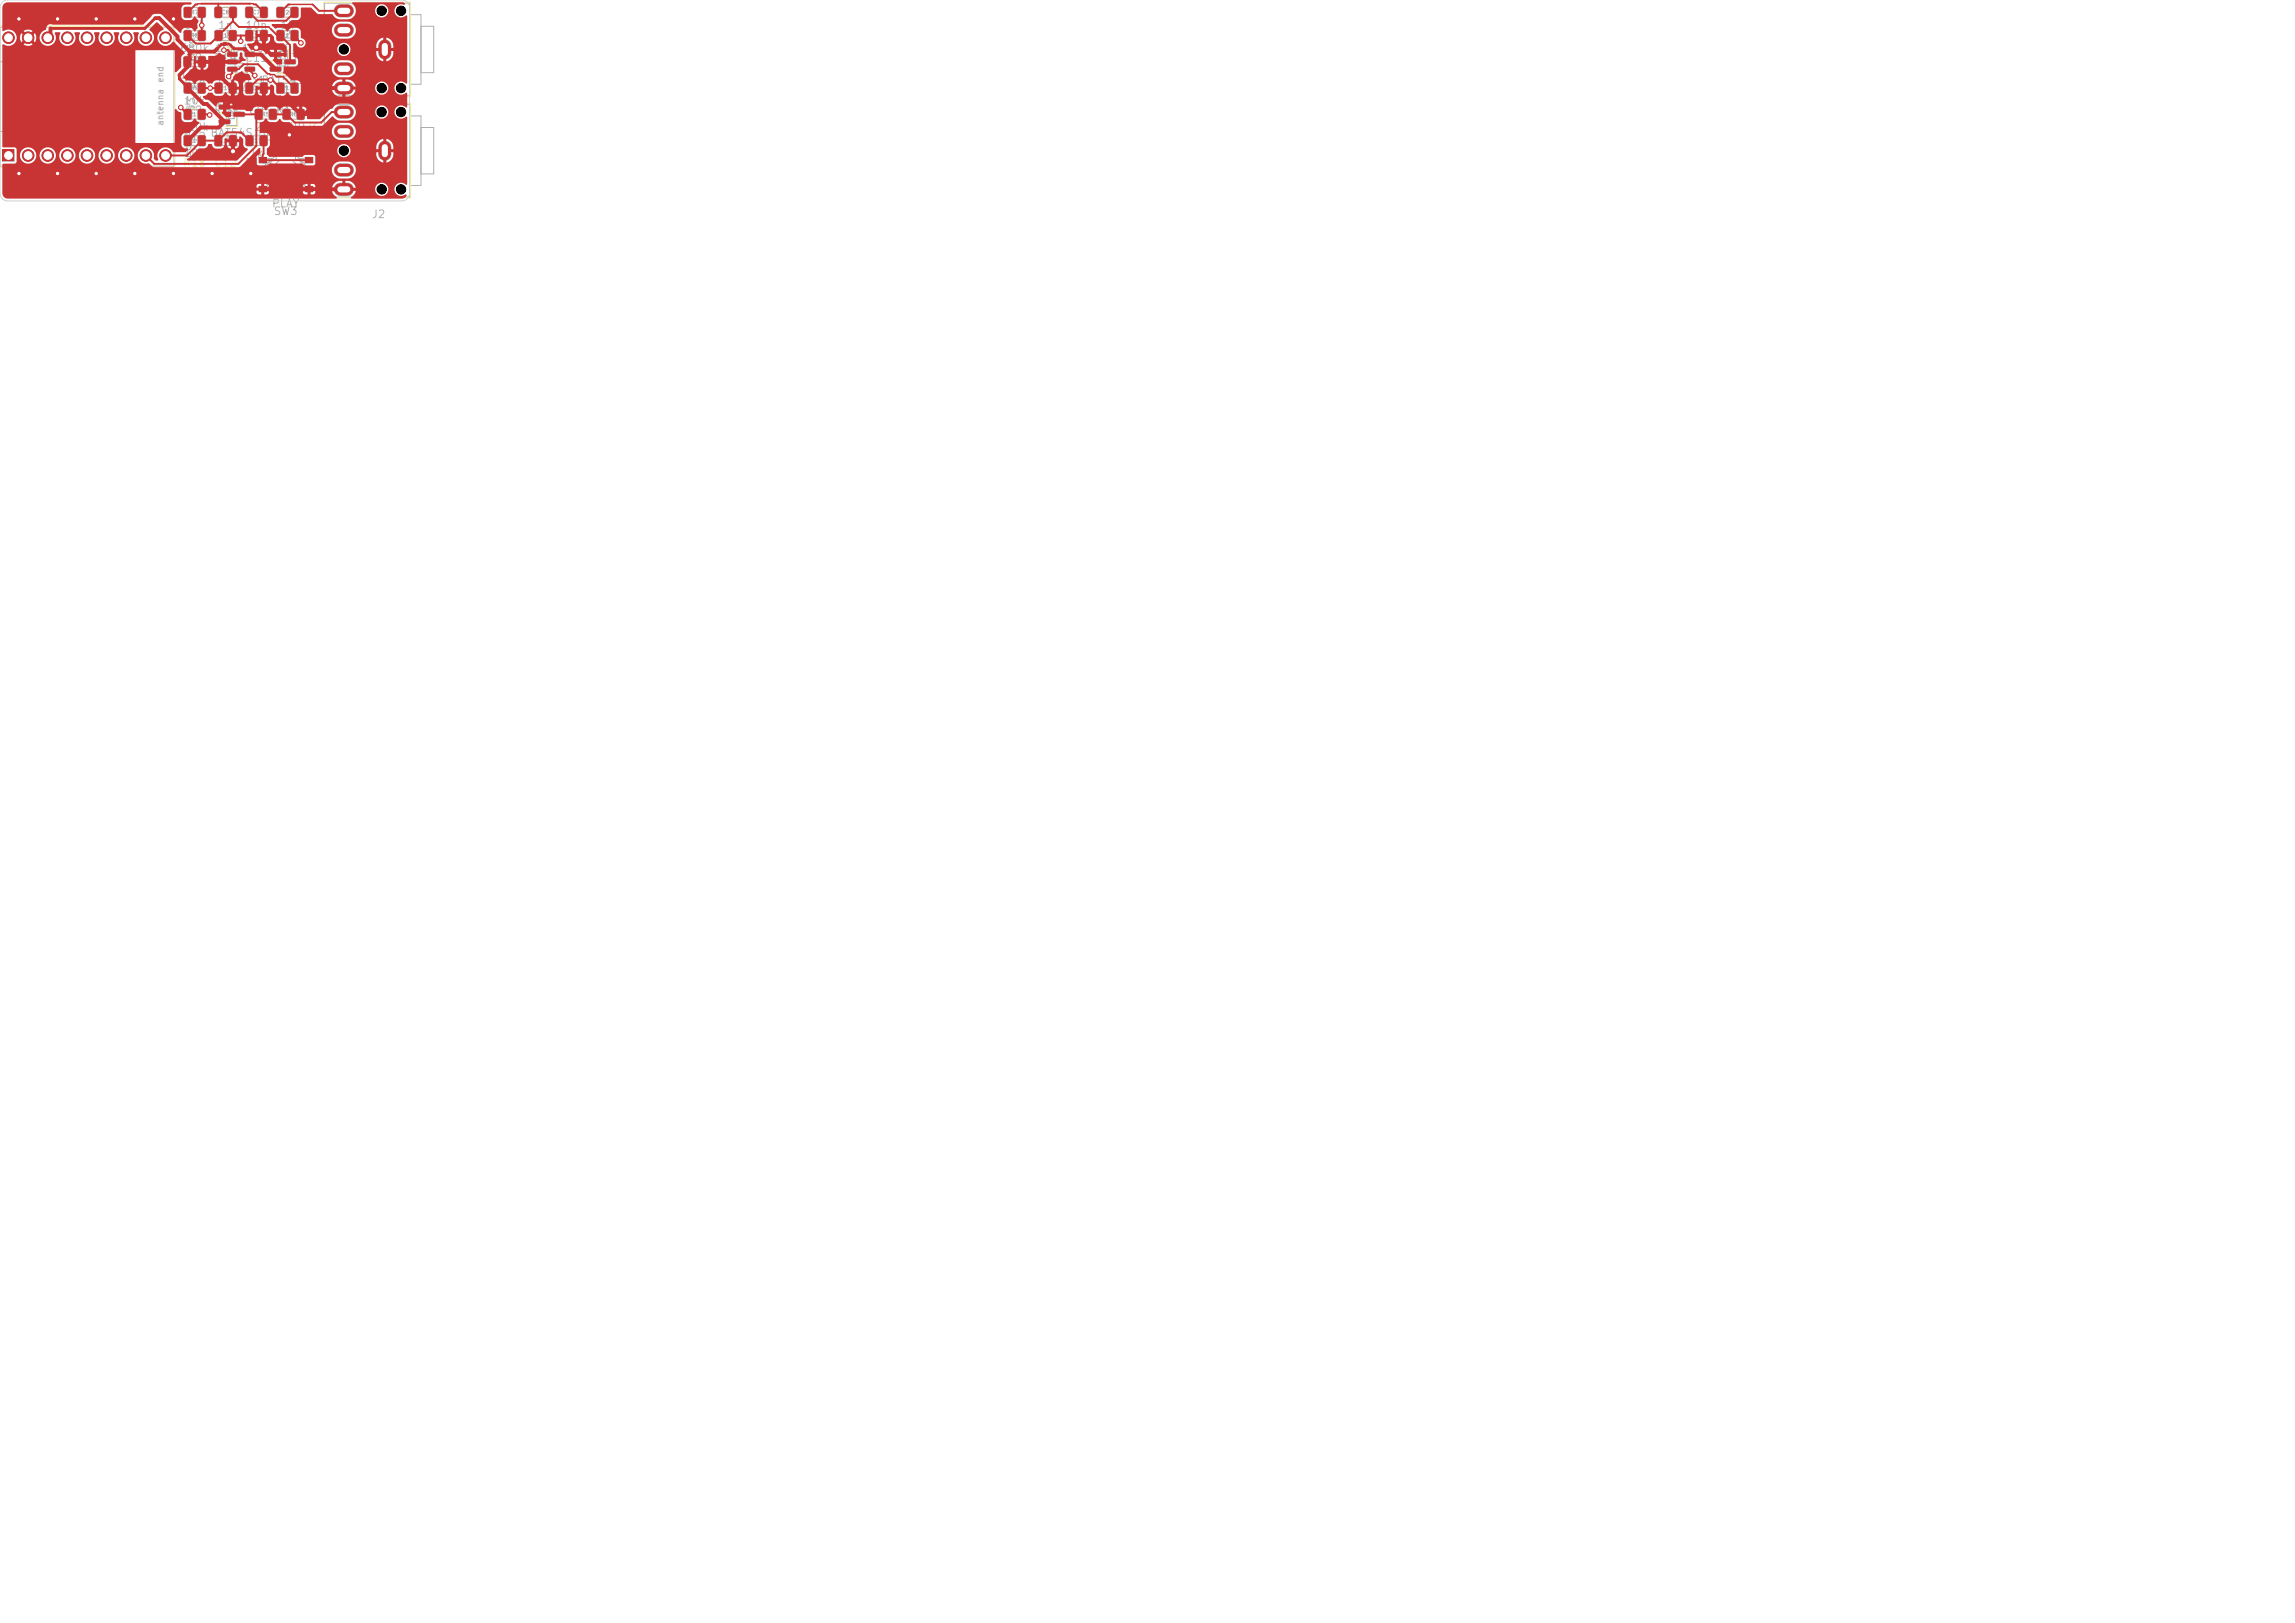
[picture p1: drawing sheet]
<svg xmlns="http://www.w3.org/2000/svg" width="297mm" height="210mm" viewBox="0 0 297 210" stroke-linecap="round" stroke-linejoin="round" font-family="sans-serif">
<defs><g id="words">
<g font-size="1" fill="#f2eda1">
<text x="21.2" y="2.3">R7</text>
<text x="23.6" y="21.8">R18</text>
<text x="27.6" y="21.9">C12</text>
<text x="36.9" y="18.4">R6</text>
<text x="41.4" y="18.5" transform="rotate(-90 41.4 18.5)">EAR</text>
<text x="33.1" y="24.5" transform="rotate(-90 33.1 24.5)">PLAY</text>
</g>
<g font-size="1" fill="#afafaf">
<text x="23.7" y="4">68k</text>
<text x="28.1" y="5.3">C8</text>
<text x="28.1" y="4">1n</text>
<text x="31.7" y="4">10n</text>
<text x="32.1" y="5.3">C7</text>
<text x="35.6" y="5.2">R20</text>
<text x="36.2" y="4">1k</text>
<text x="23.2" y="10.4">100n</text>
<text x="23.2" y="7">680k 10k</text>
<text x="23.6" y="11.7">C10</text>
<text x="24.1" y="8.2">R8</text>
<text x="25.5" y="11.7" transform="rotate(-90 25.5 11.7)">SuperMini</text>
<text x="27.6" y="8.2">R14</text>
<text x="28" y="11.1">TLV7031</text>
<text x="31.2" y="7">100p 10k</text>
<text x="31.6" y="8.3">C11</text>
<text x="33.7" y="11.1">BAT54S</text>
<text x="35.6" y="8.2">R17</text>
<text x="23.2" y="17.2">470k</text>
<text x="23.7" y="13.8">10k</text>
<text x="24.1" y="15">R9</text>
<text x="27.1" y="17.9">BAT54S</text>
<text x="27.6" y="15">R10</text>
<text x="27.7" y="13.8">10k</text>
<text x="30.1" y="12.4">U4</text>
<text x="31.7" y="13.8">10u</text>
<text x="32.1" y="15.1">C9</text>
<text x="32.8" y="17.2">220 DNP</text>
<text x="35.5" y="13.8">1.5k</text>
<text x="35.5" y="12.4">D1</text>
<text x="35.6" y="15">R11</text>
<text x="45.6" y="13">EAR</text>
<text x="48" y="15.4">J3</text>
<text x="23.6" y="18.4">R12</text>
<text x="23.7" y="20.6">10k 100n</text>
<text x="25.5" y="20.6" transform="rotate(-90 25.5 20.6)">ESP32-S3</text>
<text x="28.9" y="19.2">D2</text>
<text x="31.6" y="21.8">R19</text>
<text x="32.2" y="20.6">1k</text>
<text x="33.3" y="18.4">R5</text>
<text x="35.1" y="27.1">PLAY</text>
<text x="35.4" y="28.1">SW3</text>
<text x="48" y="28.5">J2</text>
</g>
<g font-size=".8" fill="#afafaf">
<text x="44.1" y="4.4">4</text>
<text x="44.1" y="1.9">5</text>
<text x="21.3" y="10.8" transform="rotate(-90 21.3 10.8)">end</text>
<text x="44.1" y="11.9">2</text>
<text x="44.1" y="9.4">3</text>
<text x="50.3" y="6.8" transform="rotate(-90 50.3 6.8)">1</text>
<text x="52" y="8.8" transform="rotate(-90 52 8.8)">opening</text>
<text x="21.3" y="16.4" transform="rotate(-90 21.3 16.4)">antenna</text>
<text x="44.1" y="17.5">4</text>
<text x="44.1" y="15">5</text>
<text x="44.1" y="22.5">3</text>
<text x="50.3" y="19.9" transform="rotate(-90 50.3 19.9)">1</text>
<text x="52" y="21.9" transform="rotate(-90 52 21.9)">opening</text>
<text x="44.1" y="25">2</text>
</g>
<g font-size=".7" fill="#afafaf">
<text x="31.7" y="8.8" transform="rotate(-90 31.7 8.8)">U4</text>
<text x="37.1" y="8.8" transform="rotate(-90 37.1 8.8)">D1</text>
<text x="30.5" y="15.6" transform="rotate(-90 30.5 15.6)">D2</text>
</g>
<g font-size=".5" fill="#afafaf">
<text x=".6" y="5.2">10</text>
<text x="3.2" y="5.2">11</text>
<text x="5.7" y="5.2">12</text>
<text x="8.2" y="5.2">13</text>
<text x="10.8" y="5.2">14</text>
<text x="13.3" y="5.2">15</text>
<text x="15.9" y="5.2">16</text>
<text x="18.4" y="5.2">17</text>
<text x="20.9" y="5.2">18</text>
<text x="24.6" y="5">R8</text>
<text x="24.6" y="2">R7</text>
<text x="28.4" y="5">R14</text>
<text x="28.6" y="1.8" transform="rotate(-90 28.6 1.8)">1</text>
<text x="28.6" y="4.8" transform="rotate(-90 28.6 4.8)">1</text>
<text x="28.6" y="2">C8</text>
<text x="32.4" y="5">C11</text>
<text x="32.6" y="4.8" transform="rotate(-90 32.6 4.8)">1</text>
<text x="32.6" y="1.8" transform="rotate(-90 32.6 1.8)">1</text>
<text x="32.6" y="2">C7</text>
<text x="36.4" y="2">R20</text>
<text x="36.4" y="5">R17</text>
<text x="36.6" y="4.8" transform="rotate(-90 36.6 4.8)">1</text>
<text x="36.6" y="1.8" transform="rotate(-90 36.6 1.8)">1</text>
<text x="38.4" y="4.8" transform="rotate(-90 38.4 4.8)">2</text>
<text x="38.4" y="1.8" transform="rotate(-90 38.4 1.8)">2</text>
<text x="24.4" y="8.4">C10</text>
<text x="24.6" y="8.2" transform="rotate(-90 24.6 8.2)">1</text>
<text x="24.6" y="11.8">R9</text>
<text x="28.4" y="11.8">R10</text>
<text x="28.6" y="11.6" transform="rotate(-90 28.6 11.6)">1</text>
<text x="32.6" y="11.6" transform="rotate(-90 32.6 11.6)">1</text>
<text x="32.6" y="11.8">C9</text>
<text x="35.4" y="7.4">1</text>
<text x="35.4" y="9.3">2</text>
<text x="36.4" y="11.8">R11</text>
<text x="36.6" y="11.6" transform="rotate(-90 36.6 11.6)">1</text>
<text x="37.3" y="8.3">3</text>
<text x="38.4" y="11.6" transform="rotate(-90 38.4 11.6)">2</text>
<text x="24.4" y="15.2">R12</text>
<text x="28.8" y="14.2">1</text>
<text x="28.8" y="16.1">2</text>
<text x="30.7" y="15.1">3</text>
<text x="33.8" y="15.2">R5</text>
<text x="37.4" y="15" transform="rotate(-90 37.4 15)">1</text>
<text x="37.4" y="15.2">R6</text>
<text x=".8" y="20.4">1</text>
<text x="3.4" y="20.4">2</text>
<text x="5.9" y="20.4">3</text>
<text x="8.5" y="20.4">4</text>
<text x="11" y="20.4">5</text>
<text x="13.5" y="20.4">6</text>
<text x="16.1" y="20.4">7</text>
<text x="18.6" y="20.4">8</text>
<text x="21.2" y="20.4">9</text>
<text x="24.4" y="18.6">R18</text>
<text x="28.4" y="18.6">C12</text>
<text x="28.6" y="18.4" transform="rotate(-90 28.6 18.4)">1</text>
<text x="32.4" y="18.6">R19</text>
<text x="32.6" y="18.4" transform="rotate(-90 32.6 18.4)">1</text>
<text x="34.4" y="18.4" transform="rotate(-90 34.4 18.4)">2</text>
</g>
<g font-size=".4" fill="#afafaf">
<text x="29.8" y="7.3">1</text>
<text x="29.8" y="8.3">2</text>
<text x="29.8" y="9.2">3</text>
<text x="32.1" y="9.2">4</text>
<text x="32.1" y="7.3">5</text>
</g>
</g></defs>
<g fill="none" stroke="#afafaf" stroke-width=".13">
<path d="M-.1 8h6.1v9h-6M0 3.5h22.5v18h-22.5zM.3 19.4h1.5v1.5h-1.5zM23.8 7.3h.7l.2 .1v1.1l-.1 .2h-.6l-.2-.1-.1-1.1zM23.8 4l.7-.1 .3 .2v1l-.2 .2h-.6l-.2-.2v-.9zM23.8 10.8l.7-.1 .3 .2v1l-.2 .2h-.6l-.2-.2v-1zM23.8 17.6l.7-.1 .3 .2v.9l-.2 .3h-.6l-.2-.2v-.9zM23.8 14.2l.7-.1 .3 .2v.9l-.2 .3h-.6l-.2-.2v-1zM23.8 1l.7-.1 .3 .2v1l-.2 .2h-.6l-.2-.2v-.9zM24.2 4h2v1.2h-2zM24.2 10.8h2v1.2h-2zM24.2 17.6h2v1.2h-2z"/>
<path d="M24.2 14.2h2v1.2h-2zM24.2 7.4h2v1.2h-2zM24.2 1h2v1.2h-2zM25.7 4l.7-.1 .2 .2v1l-.1 .2h-.6l-.3-.2v-.9zM25.7 10.8l.7-.1 .2 .2v1l-.1 .2h-.6l-.3-.2v-1zM25.7 17.6l.7-.1 .2 .2v.9l-.1 .3h-.6l-.3-.2v-.9zM25.7 14.2l.7-.1 .2 .2v.9l-.1 .3h-.6l-.3-.2v-1zM25.7 1l.7-.1 .2 .2v1l-.1 .2h-.6l-.3-.2v-.9zM25.7 7.3h.7l.2 .1v1.1l-.1 .2h-.6l-.2-.1-.1-1.1zM27.8 17.5h.7l.2 .1 .1 1.1-.2 .2h-.6l-.2-.1v-1.1zM27.8 .9h.7l.2 .1 .1 1.1-.2 .2h-.6l-.2-.1v-1.1zM27.8 10.8l.8-.1 .2 .2v1l-.2 .2h-.6l-.2-.2v-1z"/>
<path d="M27.8 4l.8-.1 .2 .2v1l-.2 .2h-.6l-.2-.2v-.9zM28.2 10.8h2v1.2h-2zM28.2 17.6h2v1.2h-2zM28.2 4h2v1.2h-2zM28.2 1h2v1.2h-2zM28.4 13.6h1.3l.1 .1v.4l-.2 .1-1.2-.1-.1-.1zM28.4 15.5h1.3l.1 .1v.4l-.2 .1-1.2-.1-.1-.1zM29.3 13.7l.4-.4h.9v2.9h-1.3zM29.4 6.8h1.2l.1 .1v.4l-.1 .1-1.1-.1-.1-.1zM29.4 7.7h1.2l.1 .2v.3l-.1 .1h-1.1l-.1-.1zM29.4 8.7h1.2l.1 .1v.4h-.1h-1.1l-.1-.1zM29.7 10.8l.7-.1 .2 .2v1l-.1 .2h-.6l-.3-.2v-1z"/>
<path d="M29.7 4l.7-.1 .2 .2v1l-.1 .2h-.6l-.3-.2v-.9zM29.7 17.5h.7l.2 .1v1.1l-.1 .2h-.6l-.2-.1-.1-1.1zM29.7 .9h.7l.2 .1v1.1l-.1 .2h-.6l-.2-.1-.1-1.1zM30.2 14.5h1.4l.1 .1v.4l-.2 .1h-1.2l-.1-.2zM30.4 6.9l.4-.4h1.2v3h-1.6zM31.7 8.7h1.2l.1 .1v.4h-.1h-1.1l-.1-.1zM31.7 6.8h1.2l.1 .1v.4l-.1 .1-1.1-.1-.1-.1zM31.8 .9h.7l.2 .1v1.1l-.1 .2h-.6l-.2-.1-.1-1.1zM31.8 3.9h.7l.2 .1v1.1l-.1 .2h-.6l-.2-.1-.1-1.1zM31.8 10.7h.7l.2 .1v1.1l-.1 .2h-.6l-.2-.1-.1-1.1zM31.8 17.6l.8-.1 .2 .2v.9l-.2 .3h-.6l-.2-.2v-.9zM32.2 1h2v1.2h-2z"/>
<path d="M32.2 4h2v1.2h-2zM32.2 10.8h2v1.2h-2zM32.2 17.6h2v1.2h-2zM33 14.2l.7-.1 .3 .2v.9l-.2 .3h-.6l-.2-.2v-1zM33.4 14.2h2v1.2h-2zM33.7 17.6l.7-.1 .2 .2v.9l-.1 .3h-.6l-.3-.2v-.9zM33.7 .9h.7l.2 .1v1.1l-.1 .2h-.6l-.2-.1-.1-1.1zM33.7 3.9h.7l.2 .1v1.1l-.1 .2h-.6l-.2-.1-.1-1.1zM33.7 10.7h.7l.2 .1v1.1l-.1 .2h-.6l-.2-.1-.1-1.1zM34.9 14.2l.7-.1 .2 .2v.9l-.1 .3h-.7l-.2-.2v-1zM35 6.8h1.3l.1 .1v.4l-.1 .1-1.3-.1-.1-.1zM35 8.7h1.3l.1 .1v.4h-.1h-1.3l-.1-.1z"/>
<path d="M35.8 1l.8-.1 .2 .2v1l-.2 .2h-.6l-.2-.2v-.9zM35.8 4l.8-.1 .2 .2v1l-.2 .2h-.6l-.2-.2v-.9zM35.8 10.8l.8-.1 .2 .2v1l-.2 .2h-.6l-.2-.2v-1zM36.2 1h2v1.2h-2zM36.2 4h2v1.2h-2zM36.2 10.8h2v1.2h-2zM36.3 6.5h1v3h-1.4v-2.6zM36.6 14.2l.7-.1 .3 .2v.9l-.2 .3h-.6l-.2-.2v-1zM36.8 7.7h1.4l.1 .2v.3l-.2 .1h-1.2l-.1-.1zM37 14.2h2v1.2h-2zM37.7 1l.7-.1 .2 .2v1l-.1 .2h-.6l-.3-.2v-.9zM37.7 4l.7-.1 .2 .2v1l-.1 .2h-.6l-.3-.2v-.9z"/>
<path d="M37.7 10.8l.7-.1 .2 .2v1l-.1 .2h-.6l-.3-.2v-1zM38.5 14.2l.7-.1 .2 .2v.9l-.1 .3h-.7l-.2-.2v-1zM42 .4h11v12h-11zM42 13.5h11v12h-11zM43.5 10.8l.4-.2h1.1a.8 .8 0 0 1 .7 .8 .8 .8 0 0 1-.8 .8h-.9a.8 .8 0 0 1-.7-.5 .8 .8 0 0 1 .2-.9zM43.5 8.3l.4-.2h1.1a.8 .8 0 0 1 .7 .8 .8 .8 0 0 1-.8 .8h-.9a.8 .8 0 0 1-.7-.5 .8 .8 0 0 1 .2-.9zM43.5 3.3l.4-.2h1.1a.8 .8 0 0 1 .7 .8 .8 .8 0 0 1-.8 .8h-.9a.8 .8 0 0 1-.7-.5 .8 .8 0 0 1 .2-.9zM43.5 .8l.4-.2h1.1a.8 .8 0 0 1 .7 .8 .8 .8 0 0 1-.8 .8h-.9a.8 .8 0 0 1-.7-.5 .8 .8 0 0 1 .2-.9zM43.5 16.4l.4-.2h1.1a.8 .8 0 0 1 .7 .8 .8 .8 0 0 1-.8 .8h-.9a.8 .8 0 0 1-.7-.5 .8 .8 0 0 1 .2-.9zM43.5 13.9l.4-.2h1.1a.8 .8 0 0 1 .7 .8 .8 .8 0 0 1-.8 .8h-.9a.8 .8 0 0 1-.7-.5 .8 .8 0 0 1 .2-.9zM49.2 5.4a.8 .8 0 0 1 .9-.2 .8 .8 0 0 1 .5 .7v1a.8 .8 0 0 1-.8 .7 .8 .8 0 0 1-.8-.7v-1.1zM49.2 18.5a.8 .8 0 0 1 .9-.2 .8 .8 0 0 1 .5 .8v.8a.8 .8 0 0 1-.8 .9 .8 .8 0 0 1-.8-.8v-1.1z"/>
<path d="M53 1.9h1.5v9h-1.5M53 15h1.5v9h-1.5M54.5 3.4h1.6v6h-1.6M54.5 16.5h1.6v6h-1.6M33.5 20.3h1v.8h-1zM33.5 24.1h1v.8h-1zM33.7 20.5h1.6l-.5 .5h-1.1zM33.7 24.2h1.1l.5 .5h-1.6zM34.1 20.5v.5M34.1 24.2v.5M34.5 21.3h.5v-.3l.4-.4h.3v-.5h2.6v.5h.3l.4 .4v.3h.6v2.6h-.6v.3l-.4 .4h-.3v.6h-2.6v-.6h-.3l-.4-.4v-.3h-.5zM34.6 23.9v.1l1 1h.1"/>
<path d="M35.7 20.2h-.1l-1 1v.2M36.2 20.8h1.7l1 1v1.7l-1 1h-1.7l-1-1v-1.7zM38.2 20.2h.2l1 1v.2M38.7 20.5h1.6v.5h-1.1zM38.7 24.7l.5-.5h1.1v.5zM39.4 23.9v.1l-1 1h-.2M39.5 20.3h1v.8h-1zM39.5 24.1h1v.8h-1zM39.9 20.5v.5M39.9 24.2v.5M43.5 23.9l.4-.2h1.1a.8 .8 0 0 1 .7 .8 .8 .8 0 0 1-.8 .8h-.9a.8 .8 0 0 1-.7-.5 .8 .8 0 0 1 .2-.9zM43.5 21.4l.4-.2h1.1a.8 .8 0 0 1 .7 .8 .8 .8 0 0 1-.8 .8h-.9a.8 .8 0 0 1-.7-.5 .8 .8 0 0 1 .2-.9z"/>
<circle cx="1.1" cy="4.9" r=".75"/>
<circle cx="3.6" cy="4.9" r=".75"/>
<circle cx="6.2" cy="4.9" r=".75"/>
<circle cx="8.7" cy="4.9" r=".75"/>
<circle cx="11.3" cy="4.9" r=".75"/>
<circle cx="13.8" cy="4.9" r=".75"/>
<circle cx="16.3" cy="4.9" r=".75"/>
<circle cx="18.9" cy="4.9" r=".75"/>
<circle cx="21.4" cy="4.9" r=".75"/>
<circle cx="44.5" cy="6.4" r=".6"/>
<circle cx="44.5" cy="19.5" r=".6"/>
<circle cx="49.4" cy="11.4" r=".6"/>
<circle cx="49.4" cy="1.4" r=".6"/>
<circle cx="49.4" cy="14.5" r=".6"/>
<circle cx="51.9" cy="1.4" r=".6"/>
<circle cx="51.9" cy="11.4" r=".6"/>
<circle cx="51.9" cy="14.5" r=".6"/>
<circle cx="3.6" cy="20.1" r=".75"/>
<circle cx="6.2" cy="20.1" r=".75"/>
<circle cx="8.7" cy="20.1" r=".75"/>
<circle cx="11.3" cy="20.1" r=".75"/>
<circle cx="13.8" cy="20.1" r=".75"/>
<circle cx="16.3" cy="20.1" r=".75"/>
<circle cx="18.9" cy="20.1" r=".75"/>
<circle cx="21.4" cy="20.1" r=".75"/>
<circle cx="37" cy="22.6" r="1"/>
<circle cx="49.4" cy="24.5" r=".6"/>
<circle cx="51.9" cy="24.5" r=".6"/>
</g>
<g fill="none" stroke="#f2eda1" stroke-width=".13">
<path d="M-.1 3.4h22.7v18.2h-22.7M24.9 7.3h.6M24.9 8.7h.6M25 .9h.4M25 2.3h.4M25 3.9h.4M25 5.3h.4M25 10.7h.4M25 12.1h.4M25 17.5h.4M25 18.9h.4M25 14.1h.4"/>
<path d="M25 15.5h.4M28.9 .9h.6M28.9 2.3h.6M28.9 17.5h.6M28.9 18.9h.6M29 3.9h.4M29 5.3h.4M29 10.7h.4M29 12.1h.4M29.2 13.3l1.6-.1v1M29.2 14.4v.8M30.3 6.5h1.8"/>
<path d="M30.3 9.5h1.8M30.8 15.4v1l-1.6-.1M32.1 7.6v.8M32.9 .9h.6M32.9 2.3h.6M32.9 3.9h.6M32.9 5.3h.6M32.9 10.7h.6M32.9 12.1h.6M33 17.5h.4M33 18.9h.4M34.2 14.1h.4"/>
<path d="M34.2 15.5h.4M35.8 6.5l1.6-.1v1M35.8 7.6v.8M37 .9h.4M37 2.3h.4M37 3.9h.4M37 5.3h.4M37 10.7h.4M37 12.1h.4M37.4 8.6v1l-1.6-.1M37.8 14.1h.4M37.8 15.5h.4"/>
<path d="M41.9 .3h11.2v12.2h-11.2zM41.9 13.4h11.2v12.2h-11.2zM34.2 21.6v2M35.3 20.3l.4-.4h2.6l.4 .4M35.3 24.9l.4 .5h2.6l.4-.5M39.7 21.6v2"/>
</g>
<g fill="#f2eda1" stroke="#f2eda1" stroke-width=".13">
<path d="M35.3 7.6l.2 .3h-.4z"/>
<path d="M28.7 14.4l.2 .4h-.4z"/>
<path d="M29.5 6.2h.5l-.2 .3z"/>
</g>
<g fill="#c83434">
<path d="M35.8 1l.7-.1 .3 .2v1l-.2 .2h-.6l-.2-.2v-.9z"/>
<path d="M37.7 1l.7-.1 .2 .2v1l-.1 .2h-.6l-.3-.2v-.9z"/>
<path d="M33.5 20.4h1v.7h-1z"/>
<path d="M39.5 20.4h1v.7h-1z"/>
<path d="M33.5 24.1h1v.8h-1z"/>
<path d="M39.5 24.1h1v.8h-1z"/>
<path d="M35.8 4l.7-.1 .3 .2v1l-.2 .2h-.6l-.2-.2v-.9z"/>
<path d="M37.7 4l.7-.1 .2 .2v1l-.1 .2h-.6l-.3-.2v-.9z"/>
<path d="M27.8 10.8l.7-.1 .3 .2v1l-.2 .2h-.6l-.2-.2v-.9z"/>
<path d="M29.7 10.8l.7-.1 .2 .2v1l-.1 .2h-.6l-.3-.2v-.9z"/>
<path d="M23.8 4l.7-.1 .3 .2v1l-.2 .2h-.6l-.2-.2v-.9z"/>
<path d="M25.7 4l.7-.1 .2 .2v1l-.1 .2h-.7l-.2-.2v-.9z"/>
<path d="M31.8 .9h.7l.2 .1 .1 1.1-.2 .2h-.6l-.2-.1-.1-1.1z"/>
<path d="M33.7 .9h.7l.2 .1v1.1l-.1 .2h-.6l-.2-.1-.1-1.1z"/>
<path d="M35 6.8h1.3l.1 .1v.4l-.2 .1-1.2-.1-.1-.1z"/>
<path d="M35 8.7h1.3l.1 .1v.4l-.2 .1-1.2-.1-.1-.1z"/>
<path d="M36.8 7.7h1.4l.1 .2v.3l-.2 .1h-1.2l-.1-.1z"/>
<path d="M23.8 10.8l.7-.1 .3 .2v1l-.2 .2h-.6l-.2-.2v-.9z"/>
<path d="M25.7 10.8l.7-.1 .2 .2v1l-.1 .2h-.7l-.2-.2v-.9z"/>
</g>
<path d="M44 11.4h.9M44 8.9h.9M44 3.9h.9M44 1.4h.9M49.8 6v.9" fill="none" stroke="#c83434" stroke-width="1.6"/>
<g fill="#c83434">
<path d="M27.8 17.5h.7l.2 .1v1.1l-.1 .2h-.6l-.2-.1v-1.1z"/>
<path d="M29.7 17.5h.7l.2 .1v1.1l-.1 .2h-.6l-.2-.1-.1-1.1z"/>
<path d="M31.8 3.9h.7l.2 .1 .1 1.1-.2 .2h-.6l-.2-.1-.1-1.1z"/>
<path d="M33.7 3.9h.7l.2 .1v1.1l-.1 .2h-.6l-.2-.1-.1-1.1z"/>
<path d="M28.4 13.6h1.3l.1 .1v.4l-.2 .1-1.2-.1-.1-.1z"/>
<path d="M28.4 15.5h1.3l.1 .1v.4l-.2 .1-1.2-.1-.1-.1z"/>
<path d="M30.2 14.5h1.4l.1 .2v.3l-.2 .1h-1.2l-.1-.1z"/>
<path d="M23.8 17.6l.7-.1 .3 .2v1l-.2 .2h-.6l-.2-.2v-.9z"/>
<path d="M25.7 17.6l.7-.1 .2 .2v1l-.1 .2h-.7l-.2-.2v-.9z"/>
<path d="M23.8 14.2l.7-.1 .3 .2v1l-.2 .2h-.6l-.2-.2v-.9z"/>
<path d="M25.7 14.2l.7-.1 .2 .2v1l-.1 .2h-.7l-.2-.2v-.9z"/>
<path d="M31.8 10.7h.7l.2 .1 .1 1.1-.2 .2h-.6l-.2-.1-.1-1.1z"/>
<path d="M33.7 10.7h.7l.2 .1v1.1l-.1 .2h-.6l-.2-.1-.1-1.1z"/>
<path d="M27.8 4l.7-.1 .3 .2v1l-.2 .2h-.6l-.2-.2v-.9z"/>
<path d="M29.7 4l.7-.1 .2 .2v1l-.1 .2h-.6l-.3-.2v-.9z"/>
</g>
<path d="M44 17h.9M44 14.5h.9M49.8 19.1v.9M44 24.5h.9M44 22h.9" fill="none" stroke="#c83434" stroke-width="1.6"/>
<g fill="#c83434">
<path d="M29.4 6.8h1.2l.1 .1v.4l-.1 .1-1.1-.1-.1-.1z"/>
<path d="M29.4 7.7h1.2l.1 .2v.3l-.1 .1h-1.1l-.1-.1z"/>
<path d="M29.4 8.7h1.2l.1 .1v.4l-.1 .1-1.1-.1-.1-.1z"/>
<path d="M31.7 8.7h1.2l.1 .1v.4l-.1 .1-1.1-.1-.1-.1z"/>
<path d="M31.7 6.8h1.2l.1 .1v.4l-.1 .1-1.1-.1-.1-.1z"/>
<path d="M36.6 14.2l.7-.1 .3 .2v1l-.2 .2h-.6l-.2-.2v-.9z"/>
<path d="M38.5 14.2l.7-.1 .2 .2v1l-.1 .2h-.7l-.2-.2v-.9z"/>
<path d="M.3 19.4h1.5v1.5h-1.5z"/>
</g>
<g fill="#c83434" stroke="#c83434" stroke-width=".13">
<circle cx="3.6" cy="20.1" r=".75"/>
<circle cx="6.2" cy="20.1" r=".75"/>
<circle cx="8.7" cy="20.1" r=".75"/>
<circle cx="11.3" cy="20.1" r=".75"/>
<circle cx="13.8" cy="20.1" r=".75"/>
<circle cx="16.3" cy="20.1" r=".75"/>
<circle cx="18.9" cy="20.1" r=".75"/>
<circle cx="21.4" cy="20.1" r=".75"/>
<circle cx="1.1" cy="4.9" r=".75"/>
<circle cx="3.6" cy="4.9" r=".75"/>
<circle cx="6.2" cy="4.9" r=".75"/>
<circle cx="8.7" cy="4.9" r=".75"/>
<circle cx="11.3" cy="4.9" r=".75"/>
<circle cx="13.8" cy="4.9" r=".75"/>
<circle cx="16.3" cy="4.9" r=".75"/>
<circle cx="18.9" cy="4.9" r=".75"/>
<circle cx="21.4" cy="4.9" r=".75"/>
</g>
<g fill="#c83434">
<path d="M23.8 7.3h.7l.2 .1 .1 1.1-.2 .2h-.6l-.2-.1-.1-1.1z"/>
<path d="M25.7 7.3h.7l.2 .1v1.1l-.1 .2h-.6l-.2-.1-.1-1.1z"/>
<path d="M23.8 1l.7-.1 .3 .2v1l-.2 .2h-.6l-.2-.2v-.9z"/>
<path d="M25.7 1l.7-.1 .2 .2v1l-.1 .2h-.7l-.2-.2v-.9z"/>
<path d="M31.8 17.6l.8-.1 .2 .2v1l-.2 .2h-.6l-.2-.2v-.9z"/>
<path d="M33.7 17.6l.7-.1 .2 .2v1l-.1 .2h-.7l-.2-.2v-.9z"/>
<path d="M27.8 .9h.7l.2 .1v1.1l-.1 .2h-.6l-.2-.1v-1.1z"/>
<path d="M29.7 .9h.7l.2 .1v1.1l-.1 .2h-.6l-.2-.1-.1-1.1z"/>
<path d="M35.8 10.8l.7-.1 .3 .2v1l-.2 .2h-.6l-.2-.2v-.9z"/>
<path d="M37.7 10.8l.7-.1 .2 .2v1l-.1 .2h-.6l-.3-.2v-.9z"/>
<path d="M33 14.2l.7-.1 .3 .2v1l-.2 .2h-.6l-.2-.2v-.9z"/>
<path d="M34.9 14.2l.7-.1 .2 .2v1l-.1 .2h-.6l-.3-.2v-.9z"/>
</g>
<g fill="#c83434" stroke="#c83434" stroke-width=".13">
<circle cx="33.2" cy="6.1" r=".4"/>
<circle cx="22.4" cy="2.5" r=".3"/>
<circle cx="22.4" cy="22.5" r=".3"/>
<circle cx="27.5" cy="22.5" r=".3"/>
<circle cx="37.5" cy="17.5" r=".3"/>
<circle cx="2.4" cy="22.5" r=".3"/>
<circle cx="32.5" cy="22.5" r=".3"/>
<circle cx="30.1" cy="19.6" r=".4"/>
<circle cx="12.4" cy="2.5" r=".3"/>
<circle cx="17.4" cy="2.5" r=".3"/>
<circle cx="7.4" cy="2.5" r=".3"/>
<circle cx="7.4" cy="22.5" r=".3"/>
<circle cx="12.4" cy="22.5" r=".3"/>
<circle cx="2.4" cy="2.5" r=".3"/>
<circle cx="17.4" cy="22.5" r=".3"/>
<circle cx="33" cy="9.8" r=".3"/>
<circle cx="38.9" cy="5.6" r=".3"/>
<circle cx="35" cy="10.4" r=".3"/>
<circle cx="27.2" cy="11.4" r=".3"/>
<circle cx="26.1" cy="3.3" r=".3"/>
<circle cx="31.2" cy="5.3" r=".3"/>
<circle cx="23.4" cy="13.9" r=".3"/>
<circle cx="29" cy="6.5" r=".3"/>
<circle cx="27.1" cy="14.9" r=".3"/>
<circle cx="29.6" cy="9.9" r=".3"/>
</g>
<g fill="none" stroke="#c83434" stroke-width=".25">
<path d="M23.4 13.9l.9 .9M25.5 .6h-.2l-1 1M26.1 1.6v3M26.1 11.4h2.2M26.1 14.8h1v.1M28.2 .5v1.1M29 6.5h.5l.6 .6M30.1 4.6h2.1M30.2 2.7l.7 .8h3.9M30.2 2.7l-2.9 2.9h-2l-1-1M30.2 1.6v1.1M30.9 14.8h2.6"/>
<path d="M31.2 4.6v.7M32.2 1.6l1.1 1.1h3.7l1.1-1.1M32.2 11.4l1.2-1.1 1.8 .1 1.1 1M32.3 18.2l-1.1-1.1h-1.9l-1.1 1.1h-2.1l-1.9 1.9h-2.8M32.3 9v.1l.7 .7M32.3 .5h-6.3M32.9 .6h.2l1 1M33 9.8h.1M33.2 14.8v4.1l-2.4 2.3h-10.8l-1.1-1.1M34.1 18.2v1.7l-.1 .1v.7h6M34.6 9.5l-1.2-1.2h-1.9l-.6 .7h-.8v.4l-.5 .5M35 9.7h.1"/>
<path d="M35.1 3.8l.8 .8h.4l1.2 1.3v2.1M35.8 9.9h.8l1.5 1.5M37.5 .6h-.2l-1 1M38.1 4.6v.1l.8 .9M40.5 .6l.8 .8h3.2M44.5 14.5h-1.6l-1.3 1.4h-3.5l-1-1.1h-1.8"/>
</g>
<path d="M26 .5h-.4l-.1 .1M32.3 .5h.4l.2 .1M34.6 9.5h.3l.1 .2M34.8 3.5h.1M34.8 3.5l.3 .3M35 9.7h.5l.3 .2M37.5 .6h3M37.5 .6h.1" fill="none" stroke="#c83434" stroke-width=".19"/>
<g fill="none" stroke="#c83434" stroke-width=".5">
<path d="M6.5 3.7v.8l-.3 .4M20.1 2.3h.5l2.4 2.4v.4l1.6 1.6M24.3 11.3v.1l2 2.1h.5l2.3 2.2M24.6 6.7v1l-.4 .3v.7l-1 1M26.1 8h4M28.1 6.3l-.4 .4h-3.1M28.8 8v2.2l1.3 1.2v1.4l-1 1.1M29.1 15.8l-.8 .7h-2.3l-1.7 1.7M29.1 15.7v.1M29.2 5.7h-.2M30.2 18.2v1.4M31.7 6.3v.1l.6 .7h1.5l1.9 1.9"/>
<path d="M33.1 12.6h-3M33.2 6.1h.9M34.1 4.6v1.5M34.1 11.4v1.2M34.1 6.1l1 1h.6M44.5 11.4h-1.7l-3.4 3.4h-.5l-1.6-1.6h-.4M34 24.5h10.5"/>
</g>
<path d="M20.1 2.3l-1.4 1.4h-12.2M23.2 9.7v.5l1.1 1.1M29 5.7h-.3l-.6 .6M29.2 5.7h.3M29.8 5.8l.5 .5h1.4M33.1 12.6h3.2l.6 .6" fill="none" stroke="#c83434" stroke-width=".38"/>
<path d="M29.5 5.7h.2l.1 .1" fill="none" stroke="#c83434" stroke-width=".3"/>
<g fill="#c83434">
<path d="M.5 .5l.5-.2h23.8a.17 .17 0 0 1 0 .2 .17 .17 0 0 1-.2 .1h-.7l-.4 .3v1.2a.54 .54 0 0 0 .5 .5l.8-.1 .4-.4 .5 .5v.3a.89 .89 0 0 0-.1 .8l-.3 .4h-.2a.65 .65 0 0 0-.5-.5h-.7a.89 .89 0 0 0-.5 .7l-.1-.1-2.4-2.3-.2-.1h-.7l-.3 .1-1.2 1.3h-11.8a.58 .58 0 0 0-.7 .6 1.07 1.07 0 0 0-.8 1.4 1.07 1.07 0 0 0 1.4 .6 1.07 1.07 0 0 0 .5-1.5l.1-.1h.6a1.08 1.08 0 0 0 .9 1.7 1.08 1.08 0 0 0 .9-1.6l.1-.1h.7a1.08 1.08 0 0 0 .8 1.7 1.08 1.08 0 0 0 1-1.6l.1-.1h.6a1.08 1.08 0 0 0 .8 1.7 1.08 1.08 0 0 0 1-1.6l.1-.1h.6a1.08 1.08 0 0 0 .9 1.7 1.08 1.08 0 0 0 .9-1.6l.2-.1h.6a1.08 1.08 0 0 0 .3 1.6 1.08 1.08 0 0 0 1.5-.4 1.08 1.08 0 0 0-.5-1.5l.1-.1 .9-.9 .8 .8v.2a1.06 1.06 0 0 0-.5 1.6 1.06 1.06 0 0 0 1.8-.1h.1l1.4 1.5-.4 .5v1.3l-.7 .7-.2-.2v-2.7h-5.1v12h5.1v-4.3l.1-.1h.1a.67 .67 0 0 0 .6 .4l.1 .9 .3 .3 .9 .1 .2-.2 .3-.3 .6 .6-1.3 1.3h-.5a.54 .54 0 0 0-.5 .5v1a.64 .64 0 0 0 .8 .5v.2l-.3 .3h-1.5a1.1 1.1 0 0 0-1.4-.6 1.1 1.1 0 0 0-.7 1.3l.1 .3-.1 .1h-.3l-.2-.2a1.11 1.11 0 0 0-.4-1.3 1.11 1.11 0 0 0-1.3 0 1.1 1.1 0 0 0-.2 1.4 1.1 1.1 0 0 0 1.3 .5l.6 .4h11l.2-.1 2.4-2.4 .2 .2v.4l-.2 .3-.2 .1-.1 .2v.9l.2 .2h1.2l.3-.2h4.2l.3 .2h1.1l.3-.3v-.8l-.2-.2h-1.2l-.3 .2h-4.2l-.3-.3-.1-.6h9.1v.2a.85 .85 0 0 0 1.2 .7 .85 .85 0 0 0 .4-1.3h3.5v.3h.7v.4h-.7v.3a1.1 1.1 0 0 0 .9 1v-.7h.4l.1 .7a1.14 1.14 0 0 0 .8-1.3h-.7v-.4h.7v-.3a1.1 1.1 0 0 0-.9-1v.7h-.4l-.1-.7a1.1 1.1 0 0 0-.8 1h-3.5a.85 .85 0 0 0-.9-.3 .85 .85 0 0 0-.7 .7h-9.1l.1-.2 .3-.4v-1.3l-.4-.3h-.8l-.1-.1v-.2h9.3a1.1 1.1 0 0 0 1.1 1.2h1.2a1.1 1.1 0 0 0 .9-1.2 1.1 1.1 0 0 0-1.1-1h-1.1a1.1 1.1 0 0 0-1 1h-9.3v-1l.1-.1a.63 .63 0 0 0 .6-.5h.2l.2 .3 .3 .2h.7l.3-.2 .1-.2h.2l.3 .3 .9 .1 .6 .5h3.5l.2-.1 1.2-1.1 .8 .5h1.2a1.1 1.1 0 0 0 1.1-1.2h2.4v.2a.85 .85 0 0 0 1.4 .6 .85 .85 0 0 0 0-1.4 .85 .85 0 0 0-1.4 .6h-2.4a1.1 1.1 0 0 0-1.1-1h-1.1a1.43 1.43 0 0 0-.9 .7l-.3 .1-1.3 1.2h-1.6h-.1v-.4h-.7l-.1-.2-.2-.1v-.1h1v-.5l-.3-.2-.3-.1v.8h-.4v-.8a.78 .78 0 0 0-.7 .5l-.3-.3-.3-.2h-.7l-.5 .4-.5-.4h-.8l-.2 .2-.2 .3-.2-.1a.54 .54 0 0 0-.5-.4h-.7a.81 .81 0 0 0-.5 .6h-.7l-.3-.2h-1.4l-.1-.1h-.8v.4h.6v.5l-.1 .2-.6-.1-.5-.5 .2-.1v-.9h1.2l-.1-.2-.3-.1-.4-.1v.4h-.4v-.4l-.5 .1-.2 .1-.2 .3-.1 .1-.8-.8-.6-.1-.3-.3 .2-.2a.7 .7 0 0 0 .6-.4 .5 .5 0 0 1 .6 .2l.3 .2h.8l.2-.2 .2-.3h.2a.64 .64 0 0 0 .6 .5l.7-.1 .3-.2v-.2v-.3h-.6v.8h-.4v-1.2h1v-.5l-.3-.2-.2-.1h-.1v.8h-.4v-.7l.3-.4a.87 .87 0 0 1 .7-.7l.4-.2 .3 .3 .6 .1 .1 .1 .3 .5-.2 .2h-.7l-.2 .3-.1 1.2 .2 .4 .3 .1h.7l.3-.1 .2-.4h.2l.1 .2 .2 .3h.7a.61 .61 0 0 0 .6-.8h-.6v.8h-.4v-.8h-.6v.3h-.2v-.6a.15 .15 0 0 1 .1-.2 .15 .15 0 0 1 .1 .1h1.6l.1-.2 .2-.1 .3 .3v.7a.54 .54 0 0 0 .5 .5l.8-.1 .4-.4 .3 .3 .2 .2 .9-.1 .3-.3v-.8h4.8v.4l-.7 .1a1.14 1.14 0 0 0 1.3 .8v-.7h.4v.7h.3a1.1 1.1 0 0 0 1-.9h-.7v-.3h3.2a.85 .85 0 0 0 1.2 .9 .85 .85 0 0 0 .3-1.4 .85 .85 0 0 0-1.4 .4l-.1 .1h-3.2v-.1l.7-.1a1.14 1.14 0 0 0-1.3-.8v.7h-.4v-.7h-.3a1.1 1.1 0 0 0-1 .9h-4.1v-.3a.54 .54 0 0 0-.5-.5h-.7l-.8-.8a.25 .25 0 0 1-.3-.2 .25 .25 0 0 1 .1-.2v-.4h6.2a1.1 1.1 0 0 0 1.1 1.2h1.2a1.1 1.1 0 0 0 .9-1.2 1.1 1.1 0 0 0-1.1-1h-1.1a1.1 1.1 0 0 0-1 1h-6.2v-.2h.1h1.5l.3-.4v-.4a.63 .63 0 0 0-.6-.5v-1h5.6v.2a.85 .85 0 0 0 1.2 .7 .85 .85 0 0 0 .4-1.3h3.5v.3h.7v.4h-.7v.3a1.1 1.1 0 0 0 .9 1v-.7h.4l.1 .7a1.14 1.14 0 0 0 .8-1.3h-.7v-.4h.7v-.3a1.1 1.1 0 0 0-.9-1v.7h-.4l-.1-.7a1.1 1.1 0 0 0-.8 1h-3.5a.85 .85 0 0 0-.9-.3 .85 .85 0 0 0-.7 .7h-5.6v-.6l.3-.1a.63 .63 0 0 0 .7 .6 .63 .63 0 0 0 .5-.7 .63 .63 0 0 0-.5-.6l-.1-.9-.1-.2h4.1v.2a1.1 1.1 0 0 0 1.1 1h1.2a1.1 1.1 0 0 0 .9-1.2 1.1 1.1 0 0 0-1.1-1h-1.1a1.1 1.1 0 0 0-1 1h-4.1l-.3-.2h-.7a.63 .63 0 0 0-.5 .5h-.2a.65 .65 0 0 0-.5-.5l-1 .1-.5-.5 .2-.1h1.8l.6-.5 .9-.1 .3-.3v-1.1l.1-.1h1.3l.7 .7 .2 .1h1.8a1.21 1.21 0 0 0 1 .7h1.2a1.1 1.1 0 0 0 .9-1.2h2.4v.2a.85 .85 0 0 0 1.4 .6 .85 .85 0 0 0 0-1.4 .85 .85 0 0 0-1.4 .6h-2.4l-.2-.5-.3-.4 .1-.1h6.3l.4 .1-.1 .2a.87 .87 0 0 0-1.1 .3 .87 .87 0 0 0 .2 1.2 .87 .87 0 0 0 1.1-.1l.2 .1v8.6l-.1 .1a.87 .87 0 0 0-1.3 0 .87 .87 0 0 0 0 1.2 .87 .87 0 0 0 1.2 0l.2 .1v1.7l-.1 .1a.87 .87 0 0 0-1.3 0 .87 .87 0 0 0 0 1.2 .87 .87 0 0 0 1.2 0l.2 .1v8.6l-.1 .1a.88 .88 0 0 0-1.3 0 .88 .88 0 0 0 0 1.2 .88 .88 0 0 0 1.2 .1l.1 .1a.68 .68 0 0 1-.6 .4h-6.5l-.1-.1v-.1l.5-.4 .1-.4h-.7v-.3h3.2v.2a.85 .85 0 0 0 1.4 .6 .85 .85 0 0 0 0-1.4 .85 .85 0 0 0-1.4 .6h-3.2v-.1h.7a1.13 1.13 0 0 0-1.3-.9v.7h-.4v-.7h-.3a1.1 1.1 0 0 0-1 .9h.7v.4h-.7l.2 .5 .4 .3-.1 .2h-42.5a.71 .71 0 0 1-.7-.8h32.9l.3 .3 1.1-.1 .2-.2h4.4l.2 .2 1.1 .1 .3-.2v-.3h-.6v.5h-.4v-.5h-.6v.2h-4.4v-.2h-.6v.5h-.4v-.5h-.6v.2h-32.9v-.8h32.9v.2h1.6v-.2h4.4v.2h1.6v-.4l-.3-.1h-.3v.5h-.4v-.5h-.4l-.2 .3h-4.4l-.2-.3h-.4v.5h-.4v-.5h-.4l-.2 .3h-32.9v-2.2h42.6a1.1 1.1 0 0 0 1.1 1.2h1.2a1.1 1.1 0 0 0 .9-1.2 1.1 1.1 0 0 0-1.1-1h-1.1a1.1 1.1 0 0 0-1 1h-42.6l.1-.7h1.5l.2-.3 .1-.9h.4v.2a1.06 1.06 0 0 0 1.1 1 1.06 1.06 0 0 0 1-1.2h.4v.2a1.06 1.06 0 0 0 1.2 1 1.06 1.06 0 0 0 .9-1.2h.5v.2a1.06 1.06 0 0 0 1.1 1 1.06 1.06 0 0 0 1-1.2h.4v.2a1.06 1.06 0 0 0 1.2 1 1.06 1.06 0 0 0 .9-1.2h.4v.2a1.06 1.06 0 0 0 1.2 1 1.06 1.06 0 0 0 1-1.2h.4v.2a1.06 1.06 0 0 0 1.6 .8 1.06 1.06 0 0 0 0-1.8 1.06 1.06 0 0 0-1.6 .8h-.4l-.1-.2a1.06 1.06 0 0 0-1.1-.7 1.06 1.06 0 0 0-1 .9h-.4v-.2a1.06 1.06 0 0 0-1.1-.7 1.06 1.06 0 0 0-1 .9h-.4l-.1-.2a1.06 1.06 0 0 0-1.1-.7 1.06 1.06 0 0 0-.9 .9h-.5v-.2a1.06 1.06 0 0 0-1.1-.7 1.06 1.06 0 0 0-1 .9h-.4v-.2a1.06 1.06 0 0 0-1.2-.7 1.06 1.06 0 0 0-.9 .9h-.4l-.1-.7-.1-.2h-1.6l-.1-.2v-13.1l.1-.1a1.11 1.11 0 0 0 1.2 .1 1.11 1.11 0 0 0 .6-1h.4l.2 .7 .4-.4 .3 .2-.4 .5 .4 .1 .7-.1-.4-.5 .3-.2 .4 .4 .2-.5-.2-.7-.4 .4-.3-.3 .4-.4-.5-.2-.6 .2 .4 .4-.3 .3-.4-.4-.2 .5h-.4a1.07 1.07 0 0 0-1.8-.8l-.1-.1v-2.9z"/>
<path d="M24.2 20.6l.3-.1 1.2-1.3h.7a.79 .79 0 0 0 .6-.6l.4 .1a.56 .56 0 0 0 .6 .5h.8l.2-.3 .1-.2h.2l.2 .4 .3 .1h.5a.61 .61 0 0 0 .6-.8h-.6v.8h-.4v-.8h-.6v.3h-.2v-.6a.15 .15 0 0 1 .1-.2 .15 .15 0 0 1 .1 .1h1.6l.1-.3 .1-.1 .4 .4v.7a.7 .7 0 0 0 .6 .6l-1.5 1.5h-6.3l-.1-.1z"/>
<path d="M25.1 7.3a.13 .13 0 0 1 .2-.1 .13 .13 0 0 1 .1 .2l-.1 .4h1.6l.1-.5 .9-.1 .5-.4 .2 .2a.57 .57 0 0 1 .5 .8h1.9l-.1-.3 .1-.6 .2-.1 .2 .1v.5l.4 .3v.1a1.08 1.08 0 0 0-.8 .4h-1.9a.42 .42 0 0 1 0 .5v.5a.34 .34 0 0 1-.1 .5 .65 .65 0 0 0 .4 .8l-.1 .4-.2-.1a.54 .54 0 0 0-.5-.4l-.8 .1a.62 .62 0 0 1-.6 .3 .62 .62 0 0 1-.6-.3l-.8-.1a.62 .62 0 0 0-.5 .5l-.2-.1a.54 .54 0 0 0-.5-.4h-.5l-.3-.4 1.1-1.1 .2-.4h.2l.2 .4 .3 .1h.5a.61 .61 0 0 0 .6-.8h-.6v.8h-.4v-.8h-.6v.3h-.2z"/>
<path d="M33.1 4h.2v.4h1.8l.4 .4a.62 .62 0 0 0 .5 .8h.7l.4 .5v1.3h-.3l-.1-.2h-.8v.4h.5l.1 .1v.6l-.1 .1-.6-.1-.5-.5 .2-.2v-.7h1.2l-.2-.4h-.6v.4h-.4v-.4h-.5l-.2 .1-.2 .3-.1 .1-.6-.5-1.4-.1-.5-.6 .1-.2a.79 .79 0 0 0 .9-.3l.1-.2h.2l.1 .2 .2 .3h.7a.61 .61 0 0 0 .6-.8h-.6v.8h-.4v-.8h-.6v.3h-.2z"/>
</g>
<path d="M.3 .3l.4-.2 .3-.1h51a1 1 0 0 1 1 1v24a1 1 0 0 1-1 1h-51a1 1 0 0 1-1-1v-24l.1-.3z" fill="none" stroke="#d0d2cd" stroke-width=".13"/>
<g fill="#fff" stroke="#fff" stroke-width=".13">
<circle cx="33.2" cy="6.1" r=".2"/>
<circle cx="22.5" cy="2.4" r=".15"/>
<circle cx="22.5" cy="22.4" r=".15"/>
<circle cx="27.4" cy="22.4" r=".15"/>
<circle cx="37.4" cy="17.4" r=".15"/>
<circle cx="2.5" cy="22.4" r=".15"/>
<circle cx="32.4" cy="22.4" r=".15"/>
<circle cx="30.1" cy="19.6" r=".2"/>
<circle cx="12.5" cy="2.4" r=".15"/>
<circle cx="17.4" cy="2.4" r=".15"/>
<circle cx="7.5" cy="2.4" r=".15"/>
<circle cx="7.5" cy="22.4" r=".15"/>
<circle cx="12.5" cy="22.4" r=".15"/>
<circle cx="2.5" cy="2.4" r=".15"/>
<circle cx="17.4" cy="22.4" r=".15"/>
<circle cx="33" cy="9.8" r=".15"/>
<circle cx="38.9" cy="5.6" r=".15"/>
<circle cx="35" cy="10.4" r=".15"/>
<circle cx="27.2" cy="11.4" r=".15"/>
<circle cx="26.1" cy="3.3" r=".15"/>
<circle cx="31.2" cy="5.3" r=".15"/>
<circle cx="23.4" cy="13.9" r=".15"/>
<circle cx="29" cy="6.5" r=".15"/>
<circle cx="27.1" cy="14.9" r=".15"/>
<circle cx="29.6" cy="9.9" r=".15"/>
<circle cx="1.1" cy="20.1" r=".5"/>
<circle cx="3.6" cy="20.1" r=".5"/>
<circle cx="6.2" cy="20.1" r=".5"/>
<circle cx="8.7" cy="20.1" r=".5"/>
<circle cx="11.3" cy="20.1" r=".5"/>
<circle cx="13.8" cy="20.1" r=".5"/>
<circle cx="16.3" cy="20.1" r=".5"/>
<circle cx="18.9" cy="20.1" r=".5"/>
<circle cx="21.4" cy="20.1" r=".5"/>
<circle cx="1.1" cy="4.9" r=".5"/>
<circle cx="3.6" cy="4.9" r=".5"/>
<circle cx="6.2" cy="4.9" r=".5"/>
<circle cx="8.7" cy="4.9" r=".5"/>
<circle cx="11.3" cy="4.9" r=".5"/>
<circle cx="13.8" cy="4.9" r=".5"/>
<circle cx="16.3" cy="4.9" r=".5"/>
<circle cx="18.9" cy="4.9" r=".5"/>
<circle cx="21.4" cy="4.9" r=".5"/>
</g>
<g fill="#000" stroke="#000" stroke-width=".13">
<circle cx="44.5" cy="6.4" r=".6"/>
<circle cx="44.5" cy="19.5" r=".6"/>
<circle cx="49.4" cy="11.4" r=".6"/>
<circle cx="49.4" cy="1.4" r=".6"/>
<circle cx="49.4" cy="14.5" r=".6"/>
<circle cx="51.9" cy="1.4" r=".6"/>
<circle cx="51.9" cy="11.4" r=".6"/>
<circle cx="51.9" cy="14.5" r=".6"/>
<circle cx="49.4" cy="24.5" r=".6"/>
<circle cx="51.9" cy="24.5" r=".6"/>
</g>
<path d="M44 11.4h.9M44 8.9h.9M44 3.9h.9M44 1.4h.9M44 17h.9M44 14.5h.9M49.8 6v.9M49.8 19.1v.9M44 24.5h.9M44 22h.9" fill="none" stroke="#fff" stroke-width=".8"/>
<use href="#words"/>
</svg>
